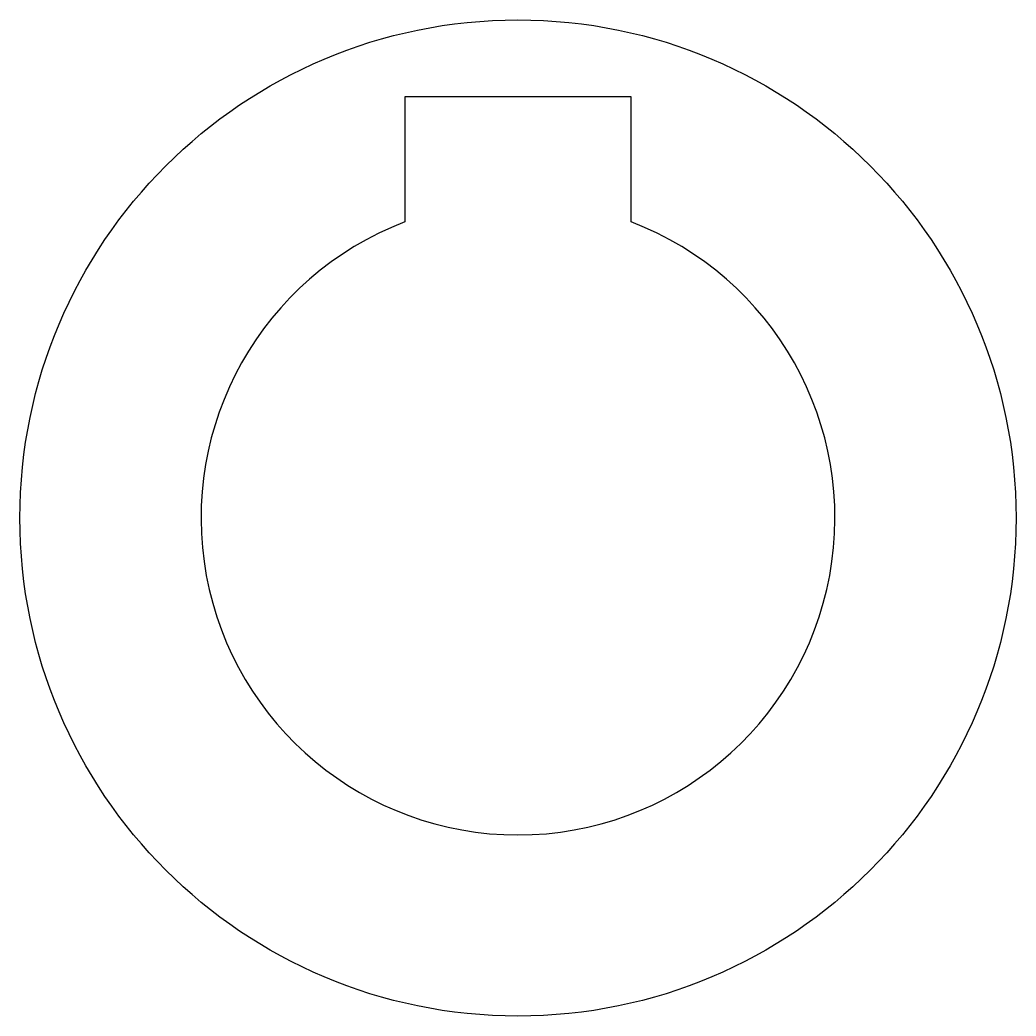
# Model space of a CAD drawing. Header units: millimetres. Extents: x 204.9 to 226.9, y 128.7 to 150.7.
import ezdxf

# ---------------------------------------------------------------- set-up
doc = ezdxf.new("R2010")
doc.units = ezdxf.units.MM

msp = doc.modelspace()

# ---------------------------------------------------------------- linework, layer by layer
at = {"color": 7, "linetype": 'Continuous', "lineweight": 25}
for p, q in [((218.4, 148.998), (213.4, 148.998)), ((213.4, 148.998), (213.4, 146.238)), ((218.4, 146.238), (218.4, 148.998))]:
    msp.add_line(p, q, dxfattribs=at)
msp.add_circle((215.9, 139.7), 11, dxfattribs=at)
msp.add_arc((215.9, 139.7), 7, 110.9248, 69.0752, dxfattribs=at)

doc.saveas('drawing.dxf')
